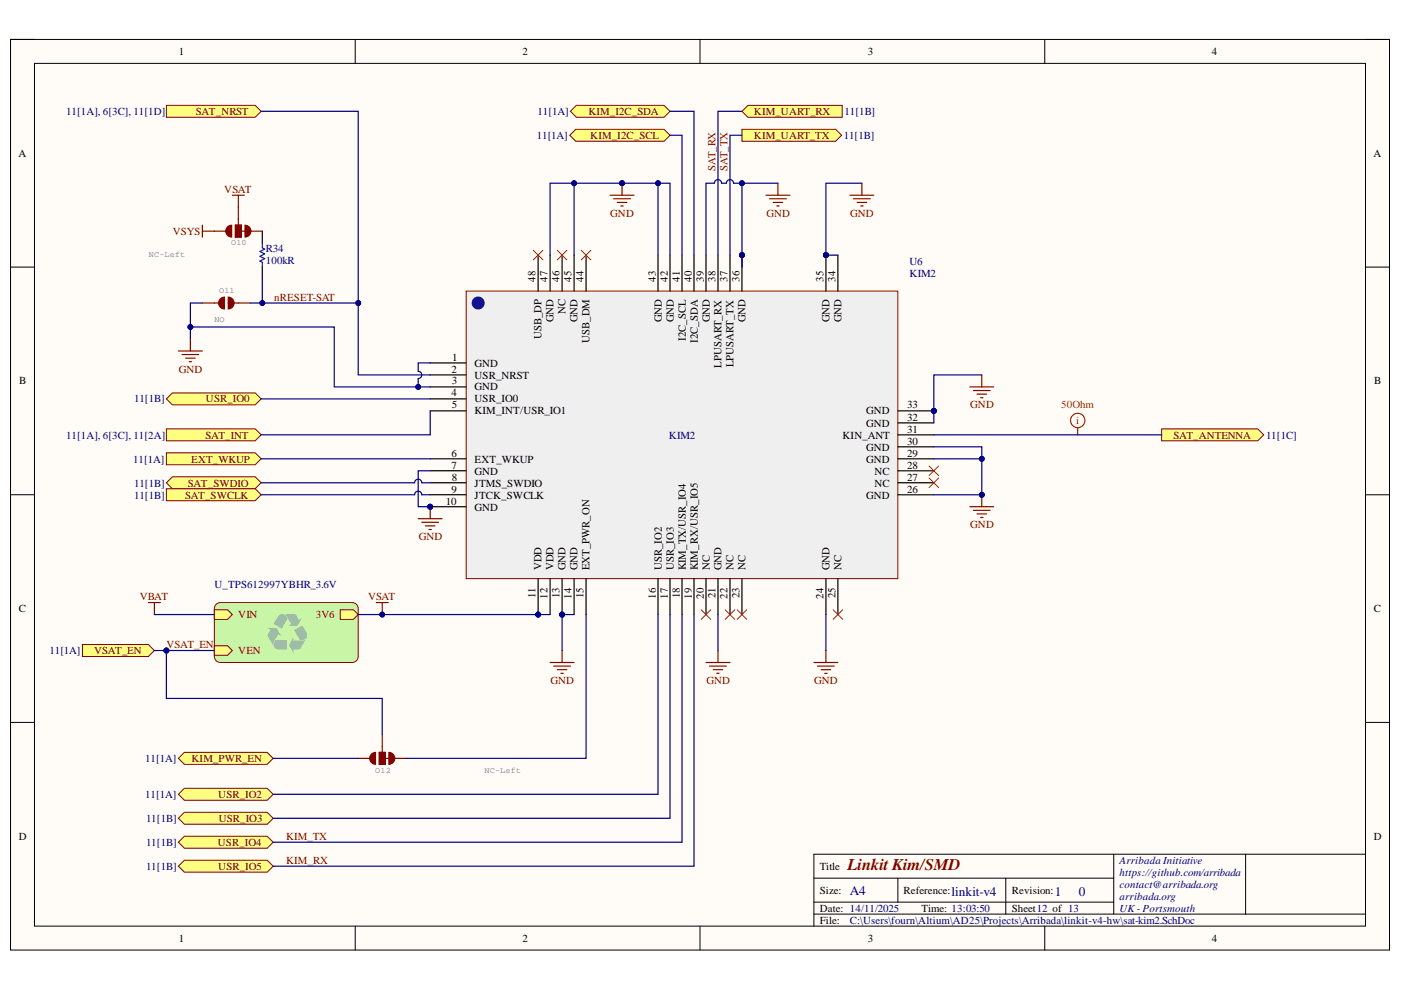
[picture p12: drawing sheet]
<svg xmlns="http://www.w3.org/2000/svg" width="297mm" height="210mm" viewBox="0 0 297 210" stroke-linecap="round" stroke-linejoin="round" font-family="sans-serif">
<defs><g id="words">
<text font-size="3.5" fill="#800000" x="179.7" y="184.4">Linkit Kim/SMD</text>
<g font-size="2.8" fill="#000080">
<text x="180.2" y="189.7">A4</text>
<text x="201.7" y="189.9">linkit-v4</text>
<text x="223.7" y="189.9">1</text>
<text x="228.7" y="189.9">0</text>
</g>
<g font-size="2.3">
<text x="37.9" y="11.7">1</text>
<text x="110.8" y="11.7">2</text>
<text x="184" y="11.7">3</text>
<text x="256.9" y="11.7">4</text>
<text x="3.9" y="33.3">A</text>
<text x="291.2" y="33.3">A</text>
<text x="113.6" y="59.7" transform="rotate(-90 113.6 59.7)">48</text>
<text x="116.1" y="59.7" transform="rotate(-90 116.1 59.7)">47</text>
<text x="118.6" y="59.7" transform="rotate(-90 118.6 59.7)">46</text>
<text x="121.2" y="59.7" transform="rotate(-90 121.2 59.7)">45</text>
<text x="123.7" y="59.7" transform="rotate(-90 123.7 59.7)">44</text>
<text x="139" y="59.7" transform="rotate(-90 139 59.7)">43</text>
<text x="141.6" y="59.7" transform="rotate(-90 141.6 59.7)">42</text>
<text x="144.1" y="59.7" transform="rotate(-90 144.1 59.7)">41</text>
<text x="146.7" y="59.7" transform="rotate(-90 146.7 59.7)">40</text>
<text x="149.2" y="59.7" transform="rotate(-90 149.2 59.7)">39</text>
<text x="151.7" y="59.7" transform="rotate(-90 151.7 59.7)">38</text>
<text x="154.3" y="59.7" transform="rotate(-90 154.3 59.7)">37</text>
<text x="156.8" y="59.7" transform="rotate(-90 156.8 59.7)">36</text>
<text x="174.6" y="59.7" transform="rotate(-90 174.6 59.7)">35</text>
<text x="177.1" y="59.7" transform="rotate(-90 177.1 59.7)">34</text>
<text x="114.8" y="72" transform="rotate(-90 114.8 72)">USB_DP</text>
<text x="117.4" y="68.3" transform="rotate(-90 117.4 68.3)">GND</text>
<text x="119.9" y="66.6" transform="rotate(-90 119.9 66.6)">NC</text>
<text x="122.5" y="68.3" transform="rotate(-90 122.5 68.3)">GND</text>
<text x="140.3" y="68.3" transform="rotate(-90 140.3 68.3)">GND</text>
<text x="142.8" y="68.3" transform="rotate(-90 142.8 68.3)">GND</text>
<text x="150.5" y="68.3" transform="rotate(-90 150.5 68.3)">GND</text>
<text x="158.1" y="68.3" transform="rotate(-90 158.1 68.3)">GND</text>
<text x="175.9" y="68.3" transform="rotate(-90 175.9 68.3)">GND</text>
<text x="178.4" y="68.3" transform="rotate(-90 178.4 68.3)">GND</text>
<text x="95.9" y="76.4">1</text>
<text x="100.6" y="77.7">GND</text>
<text x="125" y="72.7" transform="rotate(-90 125 72.7)">USB_DM</text>
<text x="145.4" y="72.2" transform="rotate(-90 145.4 72.2)">I2C_SCL</text>
<text x="147.9" y="72.6" transform="rotate(-90 147.9 72.6)">I2C_SDA</text>
<text x="153" y="78" transform="rotate(-90 153 78)">LPUSART_RX</text>
<text x="155.5" y="77.9" transform="rotate(-90 155.5 77.9)">LPUSART_TX</text>
<text x="4.1" y="81.5">B</text>
<text x="95.7" y="79">2</text>
<text x="95.8" y="81.5">3</text>
<text x="100.6" y="80.3">USR_NRST</text>
<text x="100.6" y="82.8">GND</text>
<text x="291.4" y="81.5">B</text>
<text x="95.7" y="84.1">4</text>
<text x="95.8" y="86.6">5</text>
<text x="100.6" y="87.9">KIM_INT/USR_IO1</text>
<text x="100.6" y="85.3">USR_IO0</text>
<text x="183.6" y="87.9">GND</text>
<text x="192.4" y="86.6">33</text>
<text x="192.4" y="89.2">32</text>
<text x="178.6" y="93">KIN_ANT</text>
<text x="183.6" y="90.5">GND</text>
<text x="183.6" y="95.6">GND</text>
<text x="192.4" y="94.3">30</text>
<text x="192.4" y="91.8">31</text>
<text x="95.7" y="96.8">6</text>
<text x="95.7" y="99.4">7</text>
<text x="95.8" y="101.9">8</text>
<text x="100.6" y="98.1">EXT_WKUP</text>
<text x="100.6" y="100.6">GND</text>
<text x="183.6" y="98.1">GND</text>
<text x="185.4" y="100.6">NC</text>
<text x="192.4" y="96.8">29</text>
<text x="192.4" y="99.4">28</text>
<text x="192.4" y="101.9">27</text>
<text x="94.5" y="107">10</text>
<text x="95.7" y="104.4">9</text>
<text x="100.6" y="103.2">JTMS_SWDIO</text>
<text x="100.6" y="105.7">JTCK_SWCLK</text>
<text x="183.6" y="105.7">GND</text>
<text x="185.4" y="103.2">NC</text>
<text x="192.4" y="104.4">26</text>
<text x="100.6" y="108.2">GND</text>
<text x="114.8" y="120.9" transform="rotate(-90 114.8 120.9)">VDD</text>
<text x="117.4" y="120.9" transform="rotate(-90 117.4 120.9)">VDD</text>
<text x="119.9" y="120.9" transform="rotate(-90 119.9 120.9)">GND</text>
<text x="122.5" y="120.9" transform="rotate(-90 122.5 120.9)">GND</text>
<text x="125" y="120.9" transform="rotate(-90 125 120.9)">EXT_PWR_ON</text>
<text x="140.3" y="120.9" transform="rotate(-90 140.3 120.9)">USR_IO2</text>
<text x="142.8" y="120.9" transform="rotate(-90 142.8 120.9)">USR_IO3</text>
<text x="145.4" y="120.9" transform="rotate(-90 145.4 120.9)">KIM_TX/USR_IO4</text>
<text x="147.9" y="120.9" transform="rotate(-90 147.9 120.9)">KIM_RX/USR_IO5</text>
<text x="150.5" y="120.9" transform="rotate(-90 150.5 120.9)">NC</text>
<text x="153" y="120.9" transform="rotate(-90 153 120.9)">GND</text>
<text x="155.5" y="120.9" transform="rotate(-90 155.5 120.9)">NC</text>
<text x="158.1" y="120.9" transform="rotate(-90 158.1 120.9)">NC</text>
<text x="175.9" y="120.9" transform="rotate(-90 175.9 120.9)">GND</text>
<text x="178.4" y="120.9" transform="rotate(-90 178.4 120.9)">NC</text>
<text x="4" y="129.8">C</text>
<text x="113.6" y="126.8" transform="rotate(-90 113.6 126.8)">11</text>
<text x="116.1" y="126.9" transform="rotate(-90 116.1 126.9)">12</text>
<text x="118.6" y="126.8" transform="rotate(-90 118.6 126.8)">13</text>
<text x="121.2" y="126.9" transform="rotate(-90 121.2 126.9)">14</text>
<text x="123.7" y="126.8" transform="rotate(-90 123.7 126.8)">15</text>
<text x="139" y="126.9" transform="rotate(-90 139 126.9)">16</text>
<text x="141.6" y="126.9" transform="rotate(-90 141.6 126.9)">17</text>
<text x="144.1" y="126.8" transform="rotate(-90 144.1 126.8)">18</text>
<text x="146.7" y="126.9" transform="rotate(-90 146.7 126.9)">19</text>
<text x="149.2" y="126.9" transform="rotate(-90 149.2 126.9)">20</text>
<text x="151.7" y="126.8" transform="rotate(-90 151.7 126.8)">21</text>
<text x="154.3" y="126.9" transform="rotate(-90 154.3 126.9)">22</text>
<text x="156.8" y="126.8" transform="rotate(-90 156.8 126.8)">23</text>
<text x="174.6" y="126.9" transform="rotate(-90 174.6 126.9)">24</text>
<text x="177.1" y="126.8" transform="rotate(-90 177.1 126.8)">25</text>
<text x="291.3" y="129.8">C</text>
<text x="4" y="178.1">D</text>
<text x="291.3" y="178.1">D</text>
<text x="173.8" y="184.4">Title</text>
<text x="173.8" y="189.5">Size:</text>
<text x="191.6" y="189.5">Reference:</text>
<text x="214.5" y="189.5">Revision:</text>
<text x="173.8" y="193.3">Date: 14/11/2025</text>
<text x="173.8" y="195.9">File:</text>
<text x="195.4" y="193.3">Time: 13:03:50</text>
<text x="214.5" y="193.3">Sheet12 of 13</text>
<text x="37.9" y="199.7">1</text>
<text x="110.8" y="199.7">2</text>
<text x="184" y="199.7">3</text>
<text x="256.9" y="199.7">4</text>
</g>
<g font-size="2.3" fill="#000080">
<text x="14" y="24.4">11[1A], 6[3C], 11[1D]</text>
<text x="113.8" y="29.5">11[1A]</text>
<text x="114" y="24.4">11[1A]</text>
<text x="178.9" y="29.5">11[1B]</text>
<text x="179.1" y="24.4">11[1B]</text>
<text x="56.4" y="53.4">R34</text>
<text x="56.4" y="55.9">100kR</text>
<text x="192.9" y="56.2">U6</text>
<text x="192.9" y="58.7">KIM2</text>
<text x="28.4" y="85.3">11[1B]</text>
<text x="14" y="93">11[1A], 6[3C], 11[2A]</text>
<text x="141.8" y="93">KIM2</text>
<text x="268.4" y="93">11[1C]</text>
<text x="28.3" y="98.1">11[1A]</text>
<text x="28.4" y="103.2">11[1B]</text>
<text x="28.4" y="105.7">11[1B]</text>
<text x="45.4" y="124.7">U_TPS612997YBHR_3.6V</text>
<text x="10.5" y="138.7">11[1A]</text>
<text x="30.8" y="161.6">11[1A]</text>
<text x="30.8" y="169.2">11[1A]</text>
<text x="31" y="174.3">11[1B]</text>
<text x="31" y="179.4">11[1B]</text>
<text x="31" y="184.4">11[1B]</text>
<text x="237.4" y="183.2">Arribada Initiative</text>
<text x="237.4" y="185.7">https://github.com/arribada</text>
<text x="237.4" y="188.2">contact@arribada.org</text>
<text x="237.4" y="190.8">arribada.org</text>
<text x="180.2" y="195.9">C:\Users\fourn\Altium\AD25\Projects\Arribada\linkit-v4-hw\sat-kim2.SchDoc</text>
<text x="237.4" y="193.3">UK- Portsmouth</text>
</g>
<g font-size="2.3" fill="#800000">
<text x="41.6" y="24.4">SAT_NRST</text>
<text x="124.7" y="24.4">KIM_I2C_SDA</text>
<text x="125.2" y="29.5">KIM_I2C_SCL</text>
<text x="159.9" y="29.5">KIM_UART_TX</text>
<text x="159.9" y="24.4">KIM_UART_RX</text>
<text x="47.6" y="40.9">VSAT</text>
<text x="151.7" y="36.3" transform="rotate(-90 151.7 36.3)">SAT_RX</text>
<text x="154.3" y="36.3" transform="rotate(-90 154.3 36.3)">SAT_TX</text>
<text x="129.4" y="46">GND</text>
<text x="162.5" y="46">GND</text>
<text x="180.3" y="46">GND</text>
<text x="36.6" y="49.8">VSYS</text>
<text x="58.1" y="63.8">nRESET-SAT</text>
<text x="37.9" y="79">GND</text>
<text x="43.7" y="85.3">USR_IO0</text>
<text x="205.7" y="86.6">GND</text>
<text x="43.6" y="93">SAT_INT</text>
<text x="248.8" y="93">SAT_ANTENNA</text>
<text x="40.5" y="98.1">EXT_WKUP</text>
<text x="39.3" y="105.7">SAT_SWCLK</text>
<text x="39.9" y="103.2">SAT_SWDIO</text>
<text x="205.7" y="112.1">GND</text>
<text x="88.8" y="114.6">GND</text>
<text x="29.6" y="127.3">VBAT</text>
<text x="50.5" y="131.1">VIN</text>
<text x="66.9" y="131.1">3V6</text>
<text x="78" y="127.3">VSAT</text>
<text x="35.3" y="137.4">VSAT_EN</text>
<text x="20" y="138.7">VSAT_EN</text>
<text x="50.5" y="138.7">VEN</text>
<text x="116.7" y="145">GND</text>
<text x="149.8" y="145">GND</text>
<text x="172.6" y="145">GND</text>
<text x="40.6" y="161.6">KIM_PWR_EN</text>
<text x="46.3" y="169.2">USR_IO2</text>
<text x="46.2" y="179.4">USR_IO4</text>
<text x="46.4" y="174.3">USR_IO3</text>
<text x="60.7" y="178.1">KIM_TX</text>
<text x="46.3" y="184.4">USR_IO5</text>
<text x="60.7" y="183.2">KIM_RX</text>
</g>
<g font-size="2.3" fill="#f00">
<text x="225" y="86.6">50Ohm</text>
<text x="228.2" y="90">i</text>
</g>
<g font-size="1.8" fill="#808080">
<text x="49" y="52">O10</text>
<text x="31.6" y="54.5">NC-Left</text>
<text x="46.5" y="62.2">O11</text>
<text x="45.4" y="68.2">NO</text>
<text x="79.5" y="163.8">O12</text>
<text x="102.7" y="163.8">NC-Left</text>
</g>
</g></defs>
<path d="M2.2 8.4h292.4v193h-292.4z" fill-rule="evenodd" fill="#fffcf8"/>
<path d="M2.2 8.4h292.4v193h-292.4z" fill="none" stroke="#000" stroke-width=".21"/>
<path d="M7.3 13.4h282.2v183h-282.2z" fill-rule="evenodd" fill="#fffcf8"/>
<g fill="none" stroke="#000" stroke-width=".21">
<path d="M2.2 8.4h5.1M7.3 13.4h282.2v183h-282.2zM75.3 8.4v5M148.4 8.4v5M221.5 8.4v5M289.5 8.4h5.1v5M2.2 56.6h5.1M289.5 56.6h5.1M2.2 104.9h5.1M289.5 104.9h5.1M2.2 153.2h5.1M289.5 153.2h5.1"/>
<path d="M75.3 196.4v5M148.4 196.4v5M172.6 186.2h63.5M172.6 193.8h116.9M172.6 191.3h63.5M190.4 186.2v5.1M213.2 186.2v7.6M221.5 196.4v5M236.1 181.1v12.7M264.1 181.1v12.7M289.5 181.1h-116.9v15.3M294.6 196.4v5"/>
</g>
<circle cx="114.1" cy="130.3" r=".51" fill="#000080"/>
<circle cx="114.1" cy="130.3" r=".51" fill="none" stroke="#000080" stroke-width=".21"/>
<circle cx="119.2" cy="130.3" r=".51" fill="#000080"/>
<circle cx="119.2" cy="130.3" r=".51" fill="none" stroke="#000080" stroke-width=".21"/>
<circle cx="198" cy="87.1" r=".51" fill="#000080"/>
<circle cx="198" cy="87.1" r=".51" fill="none" stroke="#000080" stroke-width=".21"/>
<circle cx="175.1" cy="54.1" r=".51" fill="#000080"/>
<circle cx="175.1" cy="54.1" r=".51" fill="none" stroke="#000080" stroke-width=".21"/>
<circle cx="157.3" cy="54.1" r=".51" fill="#000080"/>
<circle cx="157.3" cy="54.1" r=".51" fill="none" stroke="#000080" stroke-width=".21"/>
<circle cx="91.2" cy="107.4" r=".51" fill="#000080"/>
<circle cx="91.2" cy="107.4" r=".51" fill="none" stroke="#000080" stroke-width=".21"/>
<path d="M98.8 61.7h91.6v61h-91.6z" fill-rule="evenodd" fill="#efefef"/>
<path d="M98.8 61.7h91.6v61h-91.6z" fill="none" stroke="#800000" stroke-width=".21"/>
<path d="M144.6 54.1v7.6M147.1 54.1v7.6M152.2 54.1v7.6M114.1 122.7v7.6" fill="none" stroke="#000" stroke-width=".25"/>
<circle cx="114.1" cy="130.3" r=".51" fill="#000080"/>
<circle cx="114.1" cy="130.3" r=".51" fill="none" stroke="#000080" stroke-width=".21"/>
<path d="M116.6 122.7v7.6M119.2 122.7v7.6" fill="none" stroke="#000" stroke-width=".25"/>
<circle cx="119.2" cy="130.3" r=".51" fill="#000080"/>
<circle cx="119.2" cy="130.3" r=".51" fill="none" stroke="#000080" stroke-width=".21"/>
<path d="M190.4 97.3h7.6M190.4 87.1h7.6M121.7 122.7v7.6M124.3 122.7v7.6M139.5 122.7v7.6M142.1 122.7v7.6M144.6 122.7v7.6M147.1 122.7v7.6M149.7 122.7v7.6M152.2 122.7v7.6M154.8 122.7v7.6M175.1 122.7v7.6" fill="none" stroke="#000" stroke-width=".25"/>
<circle cx="198" cy="87.1" r=".51" fill="#000080"/>
<circle cx="198" cy="87.1" r=".51" fill="none" stroke="#000080" stroke-width=".21"/>
<path d="M175.1 54.1v7.6M177.7 54.1v7.6" fill="none" stroke="#000" stroke-width=".25"/>
<circle cx="175.1" cy="54.1" r=".51" fill="#000080"/>
<circle cx="175.1" cy="54.1" r=".51" fill="none" stroke="#000080" stroke-width=".21"/>
<path d="M116.6 54.1v7.6M119.2 54.1v7.6M121.7 54.1v7.6M124.3 54.1v7.6M177.7 122.7v7.6" fill="none" stroke="#000" stroke-width=".25"/>
<circle cx="101.4" cy="64.2" r="1.27" fill="#00f"/>
<circle cx="101.4" cy="64.2" r="1.27" fill="none" stroke="#00f" stroke-width=".21"/>
<path d="M114.1 54.1v7.6M139.5 54.1v7.6M142.1 54.1v7.6M149.7 54.1v7.6M154.8 54.1v7.6M157.3 54.1v7.6" fill="none" stroke="#000" stroke-width=".25"/>
<circle cx="157.3" cy="54.1" r=".51" fill="#000080"/>
<circle cx="157.3" cy="54.1" r=".51" fill="none" stroke="#000080" stroke-width=".21"/>
<path d="M91.2 99.8h7.6M91.2 97.3h7.6M190.4 99.8h7.6M190.4 89.7h7.6M190.4 94.7h7.6M190.4 92.2h7.6M91.2 102.4h7.6M91.2 104.9h7.6M91.2 107.4h7.6M190.4 102.4h7.6M190.4 104.9h7.6M157.3 122.7v7.6" fill="none" stroke="#000" stroke-width=".25"/>
<circle cx="91.2" cy="107.4" r=".51" fill="#000080"/>
<circle cx="91.2" cy="107.4" r=".51" fill="none" stroke="#000080" stroke-width=".21"/>
<path d="M91.2 79.5h7.6M91.2 77h7.6M91.2 82h7.6M91.2 87.1h7.6M91.2 84.6h7.6" fill="none" stroke="#000" stroke-width=".25"/>
<path d="M205.6 107.4h5.1M206.4 108.2h3.5M207.1 109h2.1M207.9 109.7h.5M208.2 104.9v2.5" fill="none" stroke="#800000" stroke-width=".25"/>
<circle cx="208.2" cy="104.9" r=".51" fill="#000080"/>
<circle cx="208.2" cy="104.9" r=".51" fill="none" stroke="#000080" stroke-width=".21"/>
<g fill="none" stroke="#800000" stroke-width=".25">
<path d="M164.9 38.8v2.6M182.7 38.8v2.6M162.4 41.4h5.1M163.2 42.1h3.5M163.9 42.9h2.1M164.7 43.7h.5M180.2 41.4h5.1M181 42.1h3.5M181.7 42.9h2.1M182.5 43.7h.5M208.2 79.5v2.5M205.6 82h5.1"/>
<path d="M206.4 82.8h3.5M207.1 83.6h2.1M207.9 84.3h.5M119.2 137.9v2.6M152.2 137.9v2.6M175.1 137.9v2.6M116.6 140.5h5.1M117.4 141.2h3.6M118.2 142h2M118.9 142.8h.5M149.7 140.5h5.1M150.4 141.2h3.6"/>
<path d="M151.2 142h2M152 142.8h.5M172.6 140.5h5.1M173.3 141.2h3.6M174.1 142h2M174.9 142.8h.5"/>
</g>
<g fill="none" stroke="#f00" stroke-width=".21">
<path d="M113.1 53.1l2 2M115.1 53.1l-2 2M118.2 53.1l2 2M120.2 53.1l-2 2M123.2 53.1l2.1 2M125.3 53.1l-2.1 2M197 98.8l2 2M199 98.8l-2 2M197 101.3l2 2.1M199 101.3l-2 2.1M148.7 129.3l2 2M150.7 129.3l-2 2"/>
<path d="M153.7 129.3l2.1 2M155.8 129.3l-2.1 2M156.3 129.3l2 2M158.3 129.3l-2 2M176.6 129.3l2.1 2M178.7 129.3l-2.1 2"/>
</g>
<path d="M157.3 27.4h19.9l1.2 1.3-1.2 1.3h-19.9z" fill-rule="evenodd" fill="#ffff80"/>
<path d="M157.3 27.4h19.9l1.2 1.3-1.2 1.3h-19.9z" fill="none" stroke="#800000" stroke-width=".21"/>
<path d="M157.3 23.6l1.3-1.3h20v2.6h-20z" fill-rule="evenodd" fill="#ffff80"/>
<path d="M157.3 23.6l1.3-1.3h20v2.6h-20z" fill="none" stroke="#800000" stroke-width=".21"/>
<path d="M120.9 23.6l1.3-1.3h18.6l1.3 1.3-1.3 1.3h-18.6z" fill-rule="evenodd" fill="#ffff80"/>
<path d="M120.9 23.6l1.3-1.3h18.6l1.3 1.3-1.3 1.3h-18.6z" fill="none" stroke="#800000" stroke-width=".21"/>
<path d="M120.8 28.7l1.3-1.3h18.7l1.3 1.3-1.3 1.3h-18.7z" fill-rule="evenodd" fill="#ffff80"/>
<path d="M120.8 28.7l1.3-1.3h18.7l1.3 1.3-1.3 1.3h-18.7z" fill="none" stroke="#800000" stroke-width=".21"/>
<path d="M131.9 38.8v2.6M129.3 41.4h5.1M130.1 42.1h3.6M130.9 42.9h2M131.6 43.7h.5" fill="none" stroke="#800000" stroke-width=".25"/>
<circle cx="131.9" cy="38.8" r=".51" fill="#000080"/>
<circle cx="131.9" cy="38.8" r=".51" fill="none" stroke="#000080" stroke-width=".21"/>
<path d="M88.7 110h5M89.4 110.7h3.6M90.2 111.5h2M91 112.3h.5M91.2 107.4v2.6" fill="none" stroke="#800000" stroke-width=".25"/>
<circle cx="91.2" cy="107.4" r=".51" fill="#000080"/>
<circle cx="91.2" cy="107.4" r=".51" fill="none" stroke="#000080" stroke-width=".21"/>
<path d="M48.4 63l.5 .1 .4 .3 .3 .9h-1.2z" fill-rule="evenodd" fill="#800000"/>
<path d="M48.4 63l.5 .1 .4 .3 .3 .9h-1.2z" fill="none" stroke="#800000" stroke-width=".21"/>
<path d="M48.4 64.3h1.2v.2l-.4 .7-.8 .3z" fill-rule="evenodd" fill="#800000"/>
<path d="M48.4 64.3h1.2v.2l-.4 .7-.8 .3z" fill="none" stroke="#800000" stroke-width=".21"/>
<path d="M46.6 63.4l.4-.3 .6-.1v2.5l-.6-.2-.6-.5v-.8z" fill-rule="evenodd" fill="#800000"/>
<path d="M46.6 63.4l.4-.3 .6-.1v2.5l-.6-.2-.6-.5v-.8z" fill="none" stroke="#800000" stroke-width=".21"/>
<path d="M37.8 74.4h5.1M38.6 75.2h3.5M39.3 75.9h2.1M40.1 76.7h.5M40.4 71.9v2.5M42.9 64.3h3.4M49.6 64.3h3.5" fill="none" stroke="#800000" stroke-width=".25"/>
<path d="M55.6 49v2.5M55.6 56.6v2.6" fill="none" stroke="#000" stroke-width=".25"/>
<path d="M55.6 51.5v1.1l.5 .2-1 .5 1 .5-1 .5 1 .5-1 .6 .5 .2v1" fill="none" stroke="#00f" stroke-width=".25"/>
<path d="M45.7 128.3l.6-.5h.4h28a1.27 1.27 0 0 1 1.3 1.2v10.2a1.27 1.27 0 0 1-1.3 1.3h-28a1.27 1.27 0 0 1-1.3-1.3v-10.2z" fill="#c8f6a6"/>
<path d="M45.7 128.3l.6-.5h.4h28a1.27 1.27 0 0 1 1.3 1.2v10.2a1.27 1.27 0 0 1-1.3 1.3h-28a1.27 1.27 0 0 1-1.3-1.3v-10.2z" fill="none" stroke="#800000" stroke-width=".21"/>
<path d="M60.2 130.2h2.4l.4 .4 .4 .8 .7-.4-1 1.7h-2l.6-.4-1.1-1.8z" fill="#82d79a"/>
<path d="M59.2 130.5a1.09 1.09 0 0 1 1.7 .7l-1.2 2.1-1.7-1z" fill="#82bc95"/>
<path d="M62.2 135.1v.7h2l.6-.3-1.2 2.1-1.4 .1v.8l-1-1.7z" fill="#82d79a"/>
<path d="M62.4 133.6l1.7-1a3.8 3.8 0 0 1 1 2.2v.2a1.18 1.18 0 0 1-1.5 .7z" fill="#82bc95"/>
<path d="M56.6 133.1h2l1 1.7-.6-.3-1 1.7-.1 .7-1.2-2 .1-.6 .5-.8z" fill="#82d79a"/>
<path d="M58.4 135.7l2.5 .1v1.9h-1.9a1.09 1.09 0 0 1-1-.8 1.09 1.09 0 0 1 .4-1.2z" fill="#82bc95"/>
<path d="M45.4 129.3h2.8l1.1 1-1.1 1h-2.8z" fill-rule="evenodd" fill="#ffff80"/>
<path d="M45.4 129.3h2.8l1.1 1-1.1 1h-2.8z" fill="none" stroke="#800000" stroke-width=".21"/>
<path d="M45.4 136.9h2.8l1.1 1-1.1 1h-2.8z" fill-rule="evenodd" fill="#ffff80"/>
<path d="M45.4 136.9h2.8l1.1 1-1.1 1h-2.8z" fill="none" stroke="#800000" stroke-width=".21"/>
<path d="M72.1 129.3h2.8l1.1 1-1.1 1h-2.8z" fill-rule="evenodd" fill="#ffff80"/>
<path d="M72.1 129.3h2.8l1.1 1-1.1 1h-2.8z" fill="none" stroke="#800000" stroke-width=".21"/>
<path d="M17.5 136.7h14l1.2 1.2-1.2 1.3h-14z" fill-rule="evenodd" fill="#ffff80"/>
<path d="M17.5 136.7h14l1.2 1.2-1.2 1.3h-14z" fill="none" stroke="#800000" stroke-width=".21"/>
<path d="M35.3 96h18.8l1.3 1.3-1.3 1.2h-18.8z" fill-rule="evenodd" fill="#ffff80"/>
<path d="M35.3 96h18.8l1.3 1.3-1.3 1.2h-18.8z" fill="none" stroke="#800000" stroke-width=".21"/>
<path d="M35.3 90.9h18.8l1.3 1.3-1.3 1.3h-18.8z" fill-rule="evenodd" fill="#ffff80"/>
<path d="M35.3 90.9h18.8l1.3 1.3-1.3 1.3h-18.8z" fill="none" stroke="#800000" stroke-width=".21"/>
<path d="M35.3 84.6l1.2-1.3h17.6l1.3 1.3-1.3 1.2h-17.6z" fill-rule="evenodd" fill="#ffff80"/>
<path d="M35.3 84.6l1.2-1.3h17.6l1.3 1.3-1.3 1.2h-17.6z" fill="none" stroke="#800000" stroke-width=".21"/>
<path d="M37.8 168.4l1.3-1.3h17.5l1.3 1.3-1.3 1.3h-17.5z" fill-rule="evenodd" fill="#ffff80"/>
<path d="M37.8 168.4l1.3-1.3h17.5l1.3 1.3-1.3 1.3h-17.5z" fill="none" stroke="#800000" stroke-width=".21"/>
<path d="M37.8 173.5l1.3-1.3h17.5l1.3 1.3-1.3 1.3h-17.5z" fill-rule="evenodd" fill="#ffff80"/>
<path d="M37.8 173.5l1.3-1.3h17.5l1.3 1.3-1.3 1.3h-17.5z" fill="none" stroke="#800000" stroke-width=".21"/>
<path d="M37.8 178.6l1.3-1.3h17.5l1.3 1.3-1.3 1.2h-17.5z" fill-rule="evenodd" fill="#ffff80"/>
<path d="M37.8 178.6l1.3-1.3h17.5l1.3 1.3-1.3 1.2h-17.5z" fill="none" stroke="#800000" stroke-width=".21"/>
<path d="M37.8 183.7l1.3-1.3h17.5l1.3 1.3-1.3 1.2h-17.5z" fill-rule="evenodd" fill="#ffff80"/>
<path d="M37.8 183.7l1.3-1.3h17.5l1.3 1.3-1.3 1.2h-17.5z" fill="none" stroke="#800000" stroke-width=".21"/>
<path d="M78.7 159.9l.9-.4v2.6l-.7-.3-.5-.6v-.7z" fill-rule="evenodd" fill="#800000"/>
<path d="M78.7 159.9l.9-.4v2.6l-.7-.3-.5-.6v-.7z" fill="none" stroke="#800000" stroke-width=".21"/>
<path d="M82.4 159.5l.9 .4 .4 .9h-1.3z" fill-rule="evenodd" fill="#800000"/>
<path d="M82.4 159.5l.9 .4 .4 .9h-1.3z" fill="none" stroke="#800000" stroke-width=".21"/>
<path d="M82.4 160.8h1.3l-.4 .9-.9 .4z" fill-rule="evenodd" fill="#800000"/>
<path d="M82.4 160.8h1.3l-.4 .9-.9 .4z" fill="none" stroke="#800000" stroke-width=".21"/>
<path d="M80.4 159.5h1.3v2.6h-1.3zM81 158.2v1.3M80.5 160.8h2.6" fill="none" stroke="#800000" stroke-width=".25"/>
<path d="M80.4 159.5h1.3v2.6h-1.3z" fill-rule="evenodd" fill="#800000"/>
<path d="M80.4 159.5h1.3v2.6h-1.3z" fill="none" stroke="#800000" stroke-width=".21"/>
<path d="M79.8 127.8h2.5M81 127.8v2.5M81 155.7v2.5M76 160.8h2.5M83.6 160.8h2.5" fill="none" stroke="#800000" stroke-width=".25"/>
<circle cx="81" cy="130.3" r=".51" fill="#000080"/>
<circle cx="81" cy="130.3" r=".51" fill="none" stroke="#000080" stroke-width=".21"/>
<path d="M35.3 22.3h18.8l1.3 1.3-1.3 1.3h-18.8z" fill-rule="evenodd" fill="#ffff80"/>
<path d="M35.3 22.3h18.8l1.3 1.3-1.3 1.3h-18.8z" fill="none" stroke="#800000" stroke-width=".21"/>
<g fill="none" stroke="#f00" stroke-width=".25">
<path d="M228.5 90.7v1.5"/>
<circle cx="228.5" cy="89.1" r="1.52"/>
</g>
<circle cx="35.3" cy="137.9" r=".51" fill="#000080"/>
<circle cx="35.3" cy="137.9" r=".51" fill="none" stroke="#000080" stroke-width=".21"/>
<path d="M31.5 127.8h2.5M32.7 127.8v2.5" fill="none" stroke="#800000" stroke-width=".25"/>
<path d="M35.3 102.4l1.2-1.3h17.6l1.3 1.3-1.3 1.2h-17.6z" fill-rule="evenodd" fill="#ffff80"/>
<path d="M35.3 102.4l1.2-1.3h17.6l1.3 1.3-1.3 1.2h-17.6z" fill="none" stroke="#800000" stroke-width=".21"/>
<path d="M35.3 103.6h18.8l1.3 1.3-1.3 1.3h-18.8z" fill-rule="evenodd" fill="#ffff80"/>
<path d="M35.3 103.6h18.8l1.3 1.3-1.3 1.3h-18.8z" fill="none" stroke="#800000" stroke-width=".21"/>
<path d="M246.3 90.9h20.4l1.2 1.3-1.2 1.3h-20.4z" fill-rule="evenodd" fill="#ffff80"/>
<path d="M246.3 90.9h20.4l1.2 1.3-1.2 1.3h-20.4z" fill="none" stroke="#800000" stroke-width=".21"/>
<path d="M198 104.9h10.2" fill="none" stroke="#000080" stroke-width=".25"/>
<circle cx="208.2" cy="104.9" r=".51" fill="#000080"/>
<circle cx="208.2" cy="104.9" r=".51" fill="none" stroke="#000080" stroke-width=".21"/>
<path d="M198 94.7h10.2v2.6" fill="none" stroke="#000080" stroke-width=".25"/>
<circle cx="208.2" cy="97.3" r=".51" fill="#000080"/>
<circle cx="208.2" cy="97.3" r=".51" fill="none" stroke="#000080" stroke-width=".21"/>
<path d="M198 97.3h10.2v7.6" fill="none" stroke="#000080" stroke-width=".25"/>
<circle cx="208.2" cy="97.3" r=".51" fill="#000080"/>
<circle cx="208.2" cy="97.3" r=".51" fill="none" stroke="#000080" stroke-width=".21"/>
<circle cx="208.2" cy="104.9" r=".51" fill="#000080"/>
<circle cx="208.2" cy="104.9" r=".51" fill="none" stroke="#000080" stroke-width=".21"/>
<path d="M198 87.1v2.6" fill="none" stroke="#000080" stroke-width=".25"/>
<circle cx="198" cy="87.1" r=".51" fill="#000080"/>
<circle cx="198" cy="87.1" r=".51" fill="none" stroke="#000080" stroke-width=".21"/>
<path d="M208.2 79.5h-10.2v7.6" fill="none" stroke="#000080" stroke-width=".25"/>
<circle cx="198" cy="87.1" r=".51" fill="#000080"/>
<circle cx="198" cy="87.1" r=".51" fill="none" stroke="#000080" stroke-width=".21"/>
<path d="M119.2 130.3v7.6" fill="none" stroke="#000080" stroke-width=".25"/>
<circle cx="119.2" cy="130.3" r=".51" fill="#000080"/>
<circle cx="119.2" cy="130.3" r=".51" fill="none" stroke="#000080" stroke-width=".21"/>
<path d="M175.1 54.1h2.6M152.2 130.3v7.6M175.1 130.3v7.6" fill="none" stroke="#000080" stroke-width=".25"/>
<circle cx="175.1" cy="54.1" r=".51" fill="#000080"/>
<circle cx="175.1" cy="54.1" r=".51" fill="none" stroke="#000080" stroke-width=".21"/>
<path d="M182.7 38.8h-7.6v15.3" fill="none" stroke="#000080" stroke-width=".25"/>
<circle cx="175.1" cy="54.1" r=".51" fill="#000080"/>
<circle cx="175.1" cy="54.1" r=".51" fill="none" stroke="#000080" stroke-width=".21"/>
<path d="M157.3 54.1v2.5" fill="none" stroke="#000080" stroke-width=".25"/>
<circle cx="157.3" cy="54.1" r=".51" fill="#000080"/>
<circle cx="157.3" cy="54.1" r=".51" fill="none" stroke="#000080" stroke-width=".21"/>
<path d="M164.9 38.8h-7.6v15.3" fill="none" stroke="#000080" stroke-width=".25"/>
<circle cx="157.3" cy="54.1" r=".51" fill="#000080"/>
<circle cx="157.3" cy="54.1" r=".51" fill="none" stroke="#000080" stroke-width=".21"/>
<circle cx="157.3" cy="38.8" r=".51" fill="#000080"/>
<circle cx="157.3" cy="38.8" r=".51" fill="none" stroke="#000080" stroke-width=".21"/>
<path d="M157.3 28.7h-2.5v25.4M157.3 23.6h-5.1v30.5M157.3 38.8h-1.8a.76 .76 0 0 0-.7-.7 .76 .76 0 0 0-.8 .7h-1a.76 .76 0 0 0-.8-.7 .76 .76 0 0 0-.7 .7h-1.8v15.3" fill="none" stroke="#000080" stroke-width=".25"/>
<circle cx="157.3" cy="38.8" r=".51" fill="#000080"/>
<circle cx="157.3" cy="38.8" r=".51" fill="none" stroke="#000080" stroke-width=".21"/>
<path d="M131.9 38.8h10.2v15.3M142.1 28.7h2.5v25.4M142.1 23.6h5v30.5" fill="none" stroke="#000080" stroke-width=".25"/>
<circle cx="131.9" cy="38.8" r=".51" fill="#000080"/>
<circle cx="131.9" cy="38.8" r=".51" fill="none" stroke="#000080" stroke-width=".21"/>
<circle cx="139.5" cy="38.8" r=".51" fill="#000080"/>
<circle cx="139.5" cy="38.8" r=".51" fill="none" stroke="#000080" stroke-width=".21"/>
<path d="M139.5 38.8v15.3" fill="none" stroke="#000080" stroke-width=".25"/>
<circle cx="139.5" cy="38.8" r=".51" fill="#000080"/>
<circle cx="139.5" cy="38.8" r=".51" fill="none" stroke="#000080" stroke-width=".21"/>
<path d="M131.9 38.8h-15.3v15.3" fill="none" stroke="#000080" stroke-width=".25"/>
<circle cx="121.7" cy="38.8" r=".51" fill="#000080"/>
<circle cx="121.7" cy="38.8" r=".51" fill="none" stroke="#000080" stroke-width=".21"/>
<circle cx="131.9" cy="38.8" r=".51" fill="#000080"/>
<circle cx="131.9" cy="38.8" r=".51" fill="none" stroke="#000080" stroke-width=".21"/>
<path d="M121.7 38.8v15.3" fill="none" stroke="#000080" stroke-width=".25"/>
<circle cx="121.7" cy="38.8" r=".51" fill="#000080"/>
<circle cx="121.7" cy="38.8" r=".51" fill="none" stroke="#000080" stroke-width=".21"/>
<path d="M91.2 99.8h-2.5v7.6h2.5" fill="none" stroke="#000080" stroke-width=".25"/>
<circle cx="91.2" cy="107.4" r=".51" fill="#000080"/>
<circle cx="91.2" cy="107.4" r=".51" fill="none" stroke="#000080" stroke-width=".21"/>
<path d="M42.9 64.3h-2.5v7.6" fill="none" stroke="#000080" stroke-width=".25"/>
<circle cx="40.4" cy="69.3" r=".51" fill="#000080"/>
<circle cx="40.4" cy="69.3" r=".51" fill="none" stroke="#000080" stroke-width=".21"/>
<path d="M40.4 69.3h30.5v12.7h20.3" fill="none" stroke="#000080" stroke-width=".25"/>
<circle cx="88.7" cy="82" r=".51" fill="#000080"/>
<circle cx="88.7" cy="82" r=".51" fill="none" stroke="#000080" stroke-width=".21"/>
<circle cx="40.4" cy="69.3" r=".51" fill="#000080"/>
<circle cx="40.4" cy="69.3" r=".51" fill="none" stroke="#000080" stroke-width=".21"/>
<path d="M55.6 59.2v5.1" fill="none" stroke="#000080" stroke-width=".25"/>
<circle cx="55.6" cy="64.3" r=".51" fill="#000080"/>
<circle cx="55.6" cy="64.3" r=".51" fill="none" stroke="#000080" stroke-width=".21"/>
<path d="M76 130.3h40.6" fill="none" stroke="#000080" stroke-width=".25"/>
<circle cx="81" cy="130.3" r=".51" fill="#000080"/>
<circle cx="81" cy="130.3" r=".51" fill="none" stroke="#000080" stroke-width=".21"/>
<circle cx="114.1" cy="130.3" r=".51" fill="#000080"/>
<circle cx="114.1" cy="130.3" r=".51" fill="none" stroke="#000080" stroke-width=".21"/>
<path d="M119.2 130.3h2.5" fill="none" stroke="#000080" stroke-width=".25"/>
<circle cx="119.2" cy="130.3" r=".51" fill="#000080"/>
<circle cx="119.2" cy="130.3" r=".51" fill="none" stroke="#000080" stroke-width=".21"/>
<path d="M53.1 64.3h22.9v15.2h15.2M55.4 97.3h35.8" fill="none" stroke="#000080" stroke-width=".25"/>
<circle cx="76" cy="64.3" r=".51" fill="#000080"/>
<circle cx="76" cy="64.3" r=".51" fill="none" stroke="#000080" stroke-width=".21"/>
<circle cx="55.6" cy="64.3" r=".51" fill="#000080"/>
<circle cx="55.6" cy="64.3" r=".51" fill="none" stroke="#000080" stroke-width=".21"/>
<path d="M91.2 77h-2.5v1.7a.76 .76 0 0 1 .7 .8 .76 .76 0 0 1-.7 .8v1.7M55.4 84.6h35.8M91.2 87.1v5.1h-35.8" fill="none" stroke="#000080" stroke-width=".25"/>
<circle cx="88.7" cy="82" r=".51" fill="#000080"/>
<circle cx="88.7" cy="82" r=".51" fill="none" stroke="#000080" stroke-width=".21"/>
<path d="M55.4 23.6h20.6v40.7M124.3 130.3v30.5h-38.2M139.5 130.3v38.1h-81.6M142.1 130.3v43.2h-84.2M144.6 130.3v48.3h-86.7M147.1 130.3v53.4h-89.2" fill="none" stroke="#000080" stroke-width=".25"/>
<circle cx="76" cy="64.3" r=".51" fill="#000080"/>
<circle cx="76" cy="64.3" r=".51" fill="none" stroke="#000080" stroke-width=".21"/>
<path d="M32.7 137.9h12.7M32.7 130.3h12.7" fill="none" stroke="#000080" stroke-width=".25"/>
<circle cx="35.3" cy="137.9" r=".51" fill="#000080"/>
<circle cx="35.3" cy="137.9" r=".51" fill="none" stroke="#000080" stroke-width=".21"/>
<path d="M198 92.2h48.3M55.4 102.4h32.5a.76 .76 0 0 1 .8-.8 .76 .76 0 0 1 .7 .8h1.8M55.4 104.9h32.5a.76 .76 0 0 1 .8-.8 .76 .76 0 0 1 .7 .8h1.8" fill="none" stroke="#000080" stroke-width=".25"/>
<path d="M48.2 48.1l.9-.4v2.6l-.7-.2-.5-.6v-.8z" fill-rule="evenodd" fill="#800000"/>
<path d="M48.2 48.1l.9-.4v2.6l-.7-.2-.5-.6v-.8z" fill="none" stroke="#800000" stroke-width=".21"/>
<path d="M51.9 47.7l.9 .4 .4 .9h-1.3z" fill-rule="evenodd" fill="#800000"/>
<path d="M51.9 47.7l.9 .4 .4 .9h-1.3z" fill="none" stroke="#800000" stroke-width=".21"/>
<path d="M51.9 49h1.3l-.1 .5-.4 .5-.8 .3z" fill-rule="evenodd" fill="#800000"/>
<path d="M51.9 49h1.3l-.1 .5-.4 .5-.8 .3z" fill="none" stroke="#800000" stroke-width=".21"/>
<path d="M49.9 47.7h1.3v2.6h-1.3zM50 49h2.6M50.5 46.5v1.2" fill="none" stroke="#800000" stroke-width=".25"/>
<path d="M49.9 47.7h1.3v2.6h-1.3z" fill-rule="evenodd" fill="#800000"/>
<path d="M49.9 47.7h1.3v2.6h-1.3z" fill="none" stroke="#800000" stroke-width=".21"/>
<path d="M42.9 49h5.1M42.9 47.7v2.6M49.3 41.4h2.5M50.5 41.4v5.1M53.1 49h2.5" fill="none" stroke="#800000" stroke-width=".25"/>
<path d="M37.8 160.8l1.3-1.3h17.5l1.3 1.3-1.3 1.3h-17.5z" fill-rule="evenodd" fill="#ffff80"/>
<path d="M37.8 160.8l1.3-1.3h17.5l1.3 1.3-1.3 1.3h-17.5z" fill="none" stroke="#800000" stroke-width=".21"/>
<path d="M35.3 137.9v10.2h45.7v7.6" fill="none" stroke="#000080" stroke-width=".25"/>
<circle cx="35.3" cy="137.9" r=".51" fill="#000080"/>
<circle cx="35.3" cy="137.9" r=".51" fill="none" stroke="#000080" stroke-width=".21"/>
<path d="M57.9 160.8h18.1" fill="none" stroke="#000080" stroke-width=".25"/>
<use href="#words"/>
</svg>
